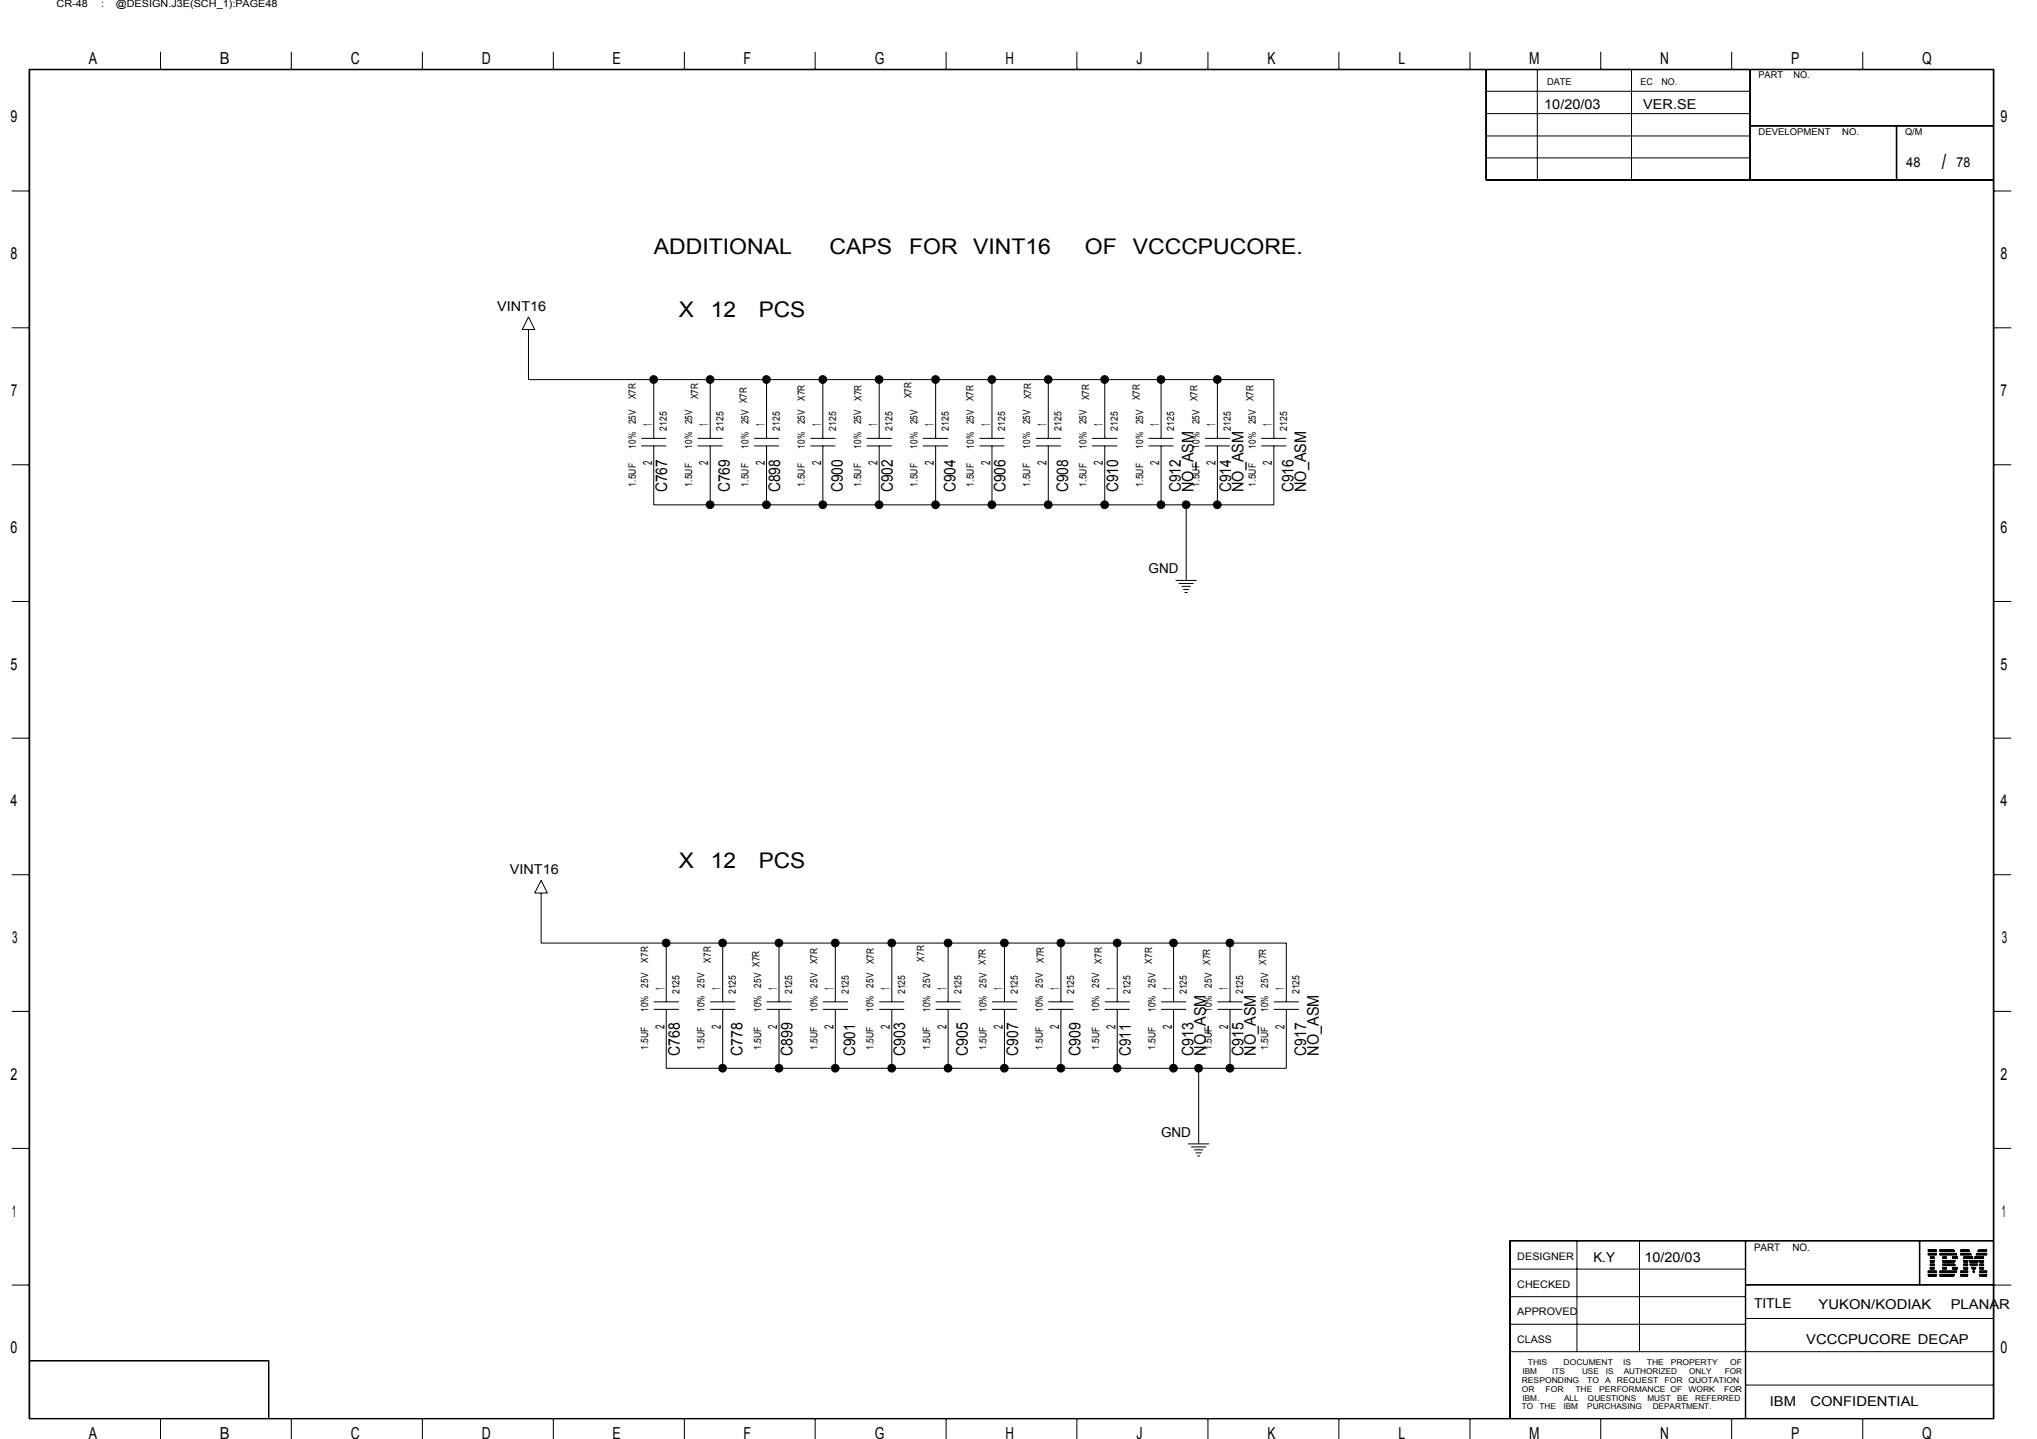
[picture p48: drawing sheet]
<svg xmlns="http://www.w3.org/2000/svg" width="297mm" height="210mm" viewBox="0 0 297 210" stroke-linecap="round" stroke-linejoin="round" font-family="sans-serif">
<defs><g id="words">
<g font-size="3.1">
<text x="283.2" y="24.6">/</text>
<text x="95.3" y="37.1">ADDITIONAL</text>
<text x="120.9" y="37.1">CAPS</text>
<text x="132.6" y="37.1">FOR</text>
<text x="141.9" y="37.1">VINT16</text>
<text x="158.2" y="37.1">OF</text>
<text x="165.2" y="37.1">VCCCPUCORE.</text>
<text x="99" y="46.2">X</text>
<text x="103.6" y="46.2">12</text>
<text x="110.6" y="46.2">PCS</text>
<text x="99" y="126.6">X</text>
<text x="103.6" y="126.6">12</text>
<text x="110.6" y="126.6">PCS</text>
</g>
<g font-size="2.4">
<text x="13" y="9.4">A</text>
<text x="32" y="9.4">B</text>
<text x="51.2" y="9.4">C</text>
<text x="70.2" y="9.4">D</text>
<text x="89.3" y="9.4">E</text>
<text x="108.4" y="9.4">F</text>
<text x="127.5" y="9.4">G</text>
<text x="146.6" y="9.4">H</text>
<text x="165.7" y="9.4">J</text>
<text x="184.8" y="9.4">K</text>
<text x="203.9" y="9.4">L</text>
<text x="223" y="9.4">M</text>
<text x="242.1" y="9.4">N</text>
<text x="261.2" y="9.4">P</text>
<text x="280.3" y="9.4">Q</text>
<text x="1.5" y="17.9">9</text>
<text x="291.7" y="17.9">9</text>
<text x="1.5" y="37.8">8</text>
<text x="291.7" y="37.8">8</text>
<text x="1.6" y="57.8">7</text>
<text x="291.7" y="57.8">7</text>
<text x="1.5" y="77.7">6</text>
<text x="291.7" y="77.7">6</text>
<text x="1.5" y="97.7">5</text>
<text x="291.7" y="97.7">5</text>
<text x="1.5" y="117.6">4</text>
<text x="291.7" y="117.6">4</text>
<text x="1.8" y="137.5">3</text>
<text x="291.9" y="137.5">3</text>
<text x="1.5" y="157.5">2</text>
<text x="291.7" y="157.5">2</text>
<text x="1.8" y="177.5">1</text>
<text x="291.9" y="177.5">1</text>
<text x="1.5" y="197.4">0</text>
<text x="291.7" y="197.4">0</text>
<text x="13" y="209.9">A</text>
<text x="32" y="209.9">B</text>
<text x="51.2" y="209.9">C</text>
<text x="70.2" y="209.9">D</text>
<text x="89.3" y="209.9">E</text>
<text x="108.4" y="209.9">F</text>
<text x="127.5" y="209.9">G</text>
<text x="146.6" y="209.9">H</text>
<text x="165.7" y="209.9">J</text>
<text x="184.8" y="209.9">K</text>
<text x="203.9" y="209.9">L</text>
<text x="223" y="209.9">M</text>
<text x="242.1" y="209.9">N</text>
<text x="261.2" y="209.9">P</text>
<text x="280.3" y="209.9">Q</text>
</g>
<g font-size="2.3">
<text x="97.3" y="71.8" transform="rotate(-90 97.3 71.8)">C767</text>
<text x="106.4" y="71.8" transform="rotate(-90 106.4 71.8)">C769</text>
<text x="113.7" y="71.8" transform="rotate(-90 113.7 71.8)">C898</text>
<text x="122.9" y="71.8" transform="rotate(-90 122.9 71.8)">C900</text>
<text x="130.2" y="71.8" transform="rotate(-90 130.2 71.8)">C902</text>
<text x="139.3" y="71.8" transform="rotate(-90 139.3 71.8)">C904</text>
<text x="146.6" y="71.8" transform="rotate(-90 146.6 71.8)">C906</text>
<text x="155.8" y="71.8" transform="rotate(-90 155.8 71.8)">C908</text>
<text x="163.1" y="71.8" transform="rotate(-90 163.1 71.8)">C910</text>
<text x="172.2" y="71.8" transform="rotate(-90 172.2 71.8)">C912</text>
<text x="174" y="71.8" transform="rotate(-90 174 71.8)">NO_ASM</text>
<text x="179.5" y="71.8" transform="rotate(-90 179.5 71.8)">C914</text>
<text x="181.3" y="71.8" transform="rotate(-90 181.3 71.8)">NO_ASM</text>
<text x="188.6" y="71.8" transform="rotate(-90 188.6 71.8)">C916</text>
<text x="190.5" y="71.8" transform="rotate(-90 190.5 71.8)">NO_ASM</text>
<text x="99.1" y="154" transform="rotate(-90 99.1 154)">C768</text>
<text x="108.3" y="154" transform="rotate(-90 108.3 154)">C778</text>
<text x="115.6" y="154" transform="rotate(-90 115.6 154)">C899</text>
<text x="124.7" y="154" transform="rotate(-90 124.7 154)">C901</text>
<text x="132" y="154" transform="rotate(-90 132 154)">C903</text>
<text x="141.1" y="154" transform="rotate(-90 141.1 154)">C905</text>
<text x="148.5" y="154" transform="rotate(-90 148.5 154)">C907</text>
<text x="157.6" y="154" transform="rotate(-90 157.6 154)">C909</text>
<text x="164.9" y="154" transform="rotate(-90 164.9 154)">C911</text>
<text x="174" y="154" transform="rotate(-90 174 154)">C913</text>
<text x="175.8" y="154" transform="rotate(-90 175.8 154)">NO_ASM</text>
<text x="181.3" y="154" transform="rotate(-90 181.3 154)">C915</text>
<text x="183.2" y="154" transform="rotate(-90 183.2 154)">NO_ASM</text>
<text x="190.5" y="154" transform="rotate(-90 190.5 154)">C917</text>
<text x="192.3" y="154" transform="rotate(-90 192.3 154)">NO_ASM</text>
</g>
<g font-size="2">
<text x="225.2" y="15.9">10/20/03</text>
<text x="239.6" y="15.9">VER.SE</text>
<text x="278" y="24.3">48</text>
<text x="285.3" y="24.3">78</text>
<text x="72.5" y="45.3">VINT16</text>
<text x="167.5" y="83.7">GND</text>
<text x="74.3" y="127.5">VINT16</text>
<text x="169.3" y="165.8">GND</text>
<text x="232.3" y="184.1">K.Y</text>
<text x="239.8" y="184.1">10/20/03</text>
<text x="255.8" y="190.8">TITLE</text>
<text x="265.2" y="190.9">YUKON/KODIAK</text>
<text x="284.5" y="190.9">PLANAR</text>
<text x="263.4" y="196">VCCCPUCORE DECAP</text>
<text x="258.1" y="205.1">IBM</text>
<text x="264" y="205.1">CONFIDENTIAL</text>
</g>
<g font-size="1.8">
<text x="95.1" y="62.2" transform="rotate(-90 95.1 62.2)">1</text>
<text x="103.3" y="62.2" transform="rotate(-90 103.3 62.2)">1</text>
<text x="111.5" y="62.2" transform="rotate(-90 111.5 62.2)">1</text>
<text x="119.7" y="62.2" transform="rotate(-90 119.7 62.2)">1</text>
<text x="127.9" y="62.2" transform="rotate(-90 127.9 62.2)">1</text>
<text x="136.2" y="62.2" transform="rotate(-90 136.2 62.2)">1</text>
<text x="144.4" y="62.2" transform="rotate(-90 144.4 62.2)">1</text>
<text x="152.6" y="62.2" transform="rotate(-90 152.6 62.2)">1</text>
<text x="160.8" y="62.2" transform="rotate(-90 160.8 62.2)">1</text>
<text x="169.1" y="62.2" transform="rotate(-90 169.1 62.2)">1</text>
<text x="177.3" y="62.2" transform="rotate(-90 177.3 62.2)">1</text>
<text x="185.5" y="62.2" transform="rotate(-90 185.5 62.2)">1</text>
<text x="95.1" y="67.9" transform="rotate(-90 95.1 67.9)">2</text>
<text x="103.3" y="67.9" transform="rotate(-90 103.3 67.9)">2</text>
<text x="111.5" y="67.9" transform="rotate(-90 111.5 67.9)">2</text>
<text x="119.7" y="67.9" transform="rotate(-90 119.7 67.9)">2</text>
<text x="127.9" y="67.9" transform="rotate(-90 127.9 67.9)">2</text>
<text x="136.2" y="67.9" transform="rotate(-90 136.2 67.9)">2</text>
<text x="144.4" y="67.9" transform="rotate(-90 144.4 67.9)">2</text>
<text x="152.6" y="67.9" transform="rotate(-90 152.6 67.9)">2</text>
<text x="160.8" y="67.9" transform="rotate(-90 160.8 67.9)">2</text>
<text x="169.1" y="67.9" transform="rotate(-90 169.1 67.9)">2</text>
<text x="177.3" y="67.9" transform="rotate(-90 177.3 67.9)">2</text>
<text x="185.5" y="67.9" transform="rotate(-90 185.5 67.9)">2</text>
<text x="96.9" y="144.4" transform="rotate(-90 96.9 144.4)">1</text>
<text x="105.1" y="144.4" transform="rotate(-90 105.1 144.4)">1</text>
<text x="113.3" y="144.4" transform="rotate(-90 113.3 144.4)">1</text>
<text x="121.6" y="144.4" transform="rotate(-90 121.6 144.4)">1</text>
<text x="129.8" y="144.4" transform="rotate(-90 129.8 144.4)">1</text>
<text x="138" y="144.4" transform="rotate(-90 138 144.4)">1</text>
<text x="146.2" y="144.4" transform="rotate(-90 146.2 144.4)">1</text>
<text x="154.4" y="144.4" transform="rotate(-90 154.4 144.4)">1</text>
<text x="162.7" y="144.4" transform="rotate(-90 162.7 144.4)">1</text>
<text x="170.9" y="144.4" transform="rotate(-90 170.9 144.4)">1</text>
<text x="179.1" y="144.4" transform="rotate(-90 179.1 144.4)">1</text>
<text x="187.3" y="144.4" transform="rotate(-90 187.3 144.4)">1</text>
<text x="96.9" y="150.1" transform="rotate(-90 96.9 150.1)">2</text>
<text x="105.1" y="150.1" transform="rotate(-90 105.1 150.1)">2</text>
<text x="113.3" y="150.1" transform="rotate(-90 113.3 150.1)">2</text>
<text x="121.6" y="150.1" transform="rotate(-90 121.6 150.1)">2</text>
<text x="129.8" y="150.1" transform="rotate(-90 129.8 150.1)">2</text>
<text x="138" y="150.1" transform="rotate(-90 138 150.1)">2</text>
<text x="146.2" y="150.1" transform="rotate(-90 146.2 150.1)">2</text>
<text x="154.4" y="150.1" transform="rotate(-90 154.4 150.1)">2</text>
<text x="162.7" y="150.1" transform="rotate(-90 162.7 150.1)">2</text>
<text x="170.9" y="150.1" transform="rotate(-90 170.9 150.1)">2</text>
<text x="179.1" y="150.1" transform="rotate(-90 179.1 150.1)">2</text>
<text x="187.3" y="150.1" transform="rotate(-90 187.3 150.1)">2</text>
</g>
<g font-size="1.5">
<text x="8.3" y="1">CR-48</text>
<text x="14.7" y="1">:</text>
<text x="16.9" y="1">@DESIGN.J3E(SCH_1):PAGE48</text>
<text x="92.7" y="58.2" transform="rotate(-90 92.7 58.2)">X7R</text>
<text x="101.8" y="58.2" transform="rotate(-90 101.8 58.2)">X7R</text>
<text x="117.4" y="58.5" transform="rotate(-90 117.4 58.5)">X7R</text>
<text x="125.6" y="58.5" transform="rotate(-90 125.6 58.5)">X7R</text>
<text x="132.9" y="58.1" transform="rotate(-90 132.9 58.1)">X7R</text>
<text x="141.9" y="58.5" transform="rotate(-90 141.9 58.5)">X7R</text>
<text x="150.4" y="58.3" transform="rotate(-90 150.4 58.3)">X7R</text>
<text x="158.8" y="58.4" transform="rotate(-90 158.8 58.4)">X7R</text>
<text x="166.2" y="58.4" transform="rotate(-90 166.2 58.4)">X7R</text>
<text x="174.6" y="58.5" transform="rotate(-90 174.6 58.5)">X7R</text>
<text x="182.8" y="58.5" transform="rotate(-90 182.8 58.5)">X7R</text>
<text x="92.7" y="65.4" transform="rotate(-90 92.7 65.4)">10%</text>
<text x="92.7" y="61.9" transform="rotate(-90 92.7 61.9)">25V</text>
<text x="97.3" y="62.8" transform="rotate(-90 97.3 62.8)">2125</text>
<text x="100.9" y="65.4" transform="rotate(-90 100.9 65.4)">10%</text>
<text x="100.9" y="61.9" transform="rotate(-90 100.9 61.9)">25V</text>
<text x="105.5" y="62.8" transform="rotate(-90 105.5 62.8)">2125</text>
<text x="109.1" y="65.4" transform="rotate(-90 109.1 65.4)">10%</text>
<text x="109.1" y="61.9" transform="rotate(-90 109.1 61.9)">25V X7R</text>
<text x="113.7" y="62.8" transform="rotate(-90 113.7 62.8)">2125</text>
<text x="117.4" y="65.4" transform="rotate(-90 117.4 65.4)">10%</text>
<text x="117.4" y="61.9" transform="rotate(-90 117.4 61.9)">25V</text>
<text x="121.9" y="62.8" transform="rotate(-90 121.9 62.8)">2125</text>
<text x="125.6" y="65.4" transform="rotate(-90 125.6 65.4)">10%</text>
<text x="125.6" y="61.9" transform="rotate(-90 125.6 61.9)">25V</text>
<text x="130.2" y="62.8" transform="rotate(-90 130.2 62.8)">2125</text>
<text x="133.8" y="65.4" transform="rotate(-90 133.8 65.4)">10%</text>
<text x="133.8" y="61.9" transform="rotate(-90 133.8 61.9)">25V</text>
<text x="138.4" y="62.8" transform="rotate(-90 138.4 62.8)">2125</text>
<text x="142" y="65.4" transform="rotate(-90 142 65.4)">10%</text>
<text x="142" y="61.9" transform="rotate(-90 142 61.9)">25V</text>
<text x="146.6" y="62.8" transform="rotate(-90 146.6 62.8)">2125</text>
<text x="150.2" y="65.4" transform="rotate(-90 150.2 65.4)">10%</text>
<text x="150.2" y="61.9" transform="rotate(-90 150.2 61.9)">25V</text>
<text x="154.8" y="62.8" transform="rotate(-90 154.8 62.8)">2125</text>
<text x="158.5" y="65.4" transform="rotate(-90 158.5 65.4)">10%</text>
<text x="158.5" y="61.9" transform="rotate(-90 158.5 61.9)">25V</text>
<text x="163" y="62.8" transform="rotate(-90 163 62.8)">2125</text>
<text x="166.7" y="65.4" transform="rotate(-90 166.7 65.4)">10%</text>
<text x="166.7" y="61.9" transform="rotate(-90 166.7 61.9)">25V</text>
<text x="171.2" y="62.8" transform="rotate(-90 171.2 62.8)">2125</text>
<text x="174.9" y="65.4" transform="rotate(-90 174.9 65.4)">10%</text>
<text x="174.9" y="61.9" transform="rotate(-90 174.9 61.9)">25V</text>
<text x="179.5" y="62.8" transform="rotate(-90 179.5 62.8)">2125</text>
<text x="183.1" y="65.4" transform="rotate(-90 183.1 65.4)">10%</text>
<text x="183.1" y="61.9" transform="rotate(-90 183.1 61.9)">25V</text>
<text x="187.7" y="62.8" transform="rotate(-90 187.7 62.8)">2125</text>
<text x="92.7" y="71" transform="rotate(-90 92.7 71)">1.5UF</text>
<text x="100.9" y="71" transform="rotate(-90 100.9 71)">1.5UF</text>
<text x="109.1" y="71" transform="rotate(-90 109.1 71)">1.5UF</text>
<text x="117.4" y="71" transform="rotate(-90 117.4 71)">1.5UF</text>
<text x="125.6" y="71" transform="rotate(-90 125.6 71)">1.5UF</text>
<text x="133.8" y="71" transform="rotate(-90 133.8 71)">1.5UF</text>
<text x="142" y="71" transform="rotate(-90 142 71)">1.5UF</text>
<text x="150.2" y="71" transform="rotate(-90 150.2 71)">1.5UF</text>
<text x="158.5" y="71" transform="rotate(-90 158.5 71)">1.5UF</text>
<text x="166.7" y="71" transform="rotate(-90 166.7 71)">1.5UF</text>
<text x="174.9" y="71" transform="rotate(-90 174.9 71)">1.5UF</text>
<text x="183.1" y="71" transform="rotate(-90 183.1 71)">1.5UF</text>
<text x="94.5" y="140.4" transform="rotate(-90 94.5 140.4)">X7R</text>
<text x="103.7" y="140.4" transform="rotate(-90 103.7 140.4)">X7R</text>
<text x="119.2" y="140.7" transform="rotate(-90 119.2 140.7)">X7R</text>
<text x="127.4" y="140.7" transform="rotate(-90 127.4 140.7)">X7R</text>
<text x="134.7" y="140.3" transform="rotate(-90 134.7 140.3)">X7R</text>
<text x="143.8" y="140.7" transform="rotate(-90 143.8 140.7)">X7R</text>
<text x="152.2" y="140.4" transform="rotate(-90 152.2 140.4)">X7R</text>
<text x="160.7" y="140.5" transform="rotate(-90 160.7 140.5)">X7R</text>
<text x="168" y="140.5" transform="rotate(-90 168 140.5)">X7R</text>
<text x="176.5" y="140.7" transform="rotate(-90 176.5 140.7)">X7R</text>
<text x="184.6" y="140.7" transform="rotate(-90 184.6 140.7)">X7R</text>
<text x="94.5" y="147.6" transform="rotate(-90 94.5 147.6)">10%</text>
<text x="94.5" y="144.1" transform="rotate(-90 94.5 144.1)">25V</text>
<text x="99.1" y="145" transform="rotate(-90 99.1 145)">2125</text>
<text x="102.7" y="147.6" transform="rotate(-90 102.7 147.6)">10%</text>
<text x="102.7" y="144.1" transform="rotate(-90 102.7 144.1)">25V</text>
<text x="107.3" y="145" transform="rotate(-90 107.3 145)">2125</text>
<text x="111" y="147.6" transform="rotate(-90 111 147.6)">10%</text>
<text x="111" y="144.1" transform="rotate(-90 111 144.1)">25V X7R</text>
<text x="115.5" y="145" transform="rotate(-90 115.5 145)">2125</text>
<text x="119.2" y="147.6" transform="rotate(-90 119.2 147.6)">10%</text>
<text x="119.2" y="144.1" transform="rotate(-90 119.2 144.1)">25V</text>
<text x="123.8" y="145" transform="rotate(-90 123.8 145)">2125</text>
<text x="127.4" y="147.6" transform="rotate(-90 127.4 147.6)">10%</text>
<text x="127.4" y="144.1" transform="rotate(-90 127.4 144.1)">25V</text>
<text x="132" y="145" transform="rotate(-90 132 145)">2125</text>
<text x="135.6" y="147.6" transform="rotate(-90 135.6 147.6)">10%</text>
<text x="135.6" y="144.1" transform="rotate(-90 135.6 144.1)">25V</text>
<text x="140.2" y="145" transform="rotate(-90 140.2 145)">2125</text>
<text x="143.8" y="147.6" transform="rotate(-90 143.8 147.6)">10%</text>
<text x="143.8" y="144.1" transform="rotate(-90 143.8 144.1)">25V</text>
<text x="148.4" y="145" transform="rotate(-90 148.4 145)">2125</text>
<text x="152.1" y="147.6" transform="rotate(-90 152.1 147.6)">10%</text>
<text x="152.1" y="144.1" transform="rotate(-90 152.1 144.1)">25V</text>
<text x="156.6" y="145" transform="rotate(-90 156.6 145)">2125</text>
<text x="160.3" y="147.6" transform="rotate(-90 160.3 147.6)">10%</text>
<text x="160.3" y="144.1" transform="rotate(-90 160.3 144.1)">25V</text>
<text x="164.8" y="145" transform="rotate(-90 164.8 145)">2125</text>
<text x="168.5" y="147.6" transform="rotate(-90 168.5 147.6)">10%</text>
<text x="168.5" y="144.1" transform="rotate(-90 168.5 144.1)">25V</text>
<text x="173.1" y="145" transform="rotate(-90 173.1 145)">2125</text>
<text x="176.7" y="147.6" transform="rotate(-90 176.7 147.6)">10%</text>
<text x="176.7" y="144.1" transform="rotate(-90 176.7 144.1)">25V</text>
<text x="181.3" y="145" transform="rotate(-90 181.3 145)">2125</text>
<text x="184.9" y="147.6" transform="rotate(-90 184.9 147.6)">10%</text>
<text x="184.9" y="144.1" transform="rotate(-90 184.9 144.1)">25V</text>
<text x="189.5" y="145" transform="rotate(-90 189.5 145)">2125</text>
<text x="94.5" y="153.2" transform="rotate(-90 94.5 153.2)">1.5UF</text>
<text x="102.7" y="153.2" transform="rotate(-90 102.7 153.2)">1.5UF</text>
<text x="111" y="153.2" transform="rotate(-90 111 153.2)">1.5UF</text>
<text x="119.2" y="153.2" transform="rotate(-90 119.2 153.2)">1.5UF</text>
<text x="127.4" y="153.2" transform="rotate(-90 127.4 153.2)">1.5UF</text>
<text x="135.6" y="153.2" transform="rotate(-90 135.6 153.2)">1.5UF</text>
<text x="143.8" y="153.2" transform="rotate(-90 143.8 153.2)">1.5UF</text>
<text x="152.1" y="153.2" transform="rotate(-90 152.1 153.2)">1.5UF</text>
<text x="160.3" y="153.2" transform="rotate(-90 160.3 153.2)">1.5UF</text>
<text x="168.5" y="153.2" transform="rotate(-90 168.5 153.2)">1.5UF</text>
<text x="176.7" y="153.2" transform="rotate(-90 176.7 153.2)">1.5UF</text>
<text x="184.9" y="153.2" transform="rotate(-90 184.9 153.2)">1.5UF</text>
<text x="221.3" y="183.8">DESIGNER</text>
<text x="255.8" y="182.5">PART</text>
<text x="261.4" y="182.5">NO.</text>
<text x="221.3" y="191.9">APPROVED</text>
<text x="221.3" y="187.8">CHECKED</text>
<text x="221.3" y="195.9">CLASS</text>
</g>
<g font-size="1.4">
<text x="256.4" y="11.4">PART</text>
<text x="261.5" y="11.4">NO.</text>
<text x="225.6" y="12.4">DATE</text>
<text x="239.2" y="12.4">EC</text>
<text x="242.3" y="12.4">NO.</text>
<text x="256.4" y="19.7">DEVELOPMENT</text>
<text x="268.6" y="19.7">NO.</text>
<text x="277.8" y="19.7">Q/M</text>
</g>
<g font-size="1.2">
<text x="221.9" y="203">OR</text>
<text x="221.9" y="201.7">RESPONDING</text>
<text x="222" y="200.4">IBM</text>
<text x="222.8" y="199.1">THIS</text>
<text x="225.4" y="203">FOR</text>
<text x="226.4" y="200.4">ITS</text>
<text x="228" y="199.1">DOCUMENT</text>
<text x="229.7" y="203">THE</text>
<text x="230.7" y="200.4">USE</text>
<text x="231.5" y="201.7">TO</text>
<text x="233.2" y="203">PERFORMANCE OF</text>
<text x="234.1" y="201.7">A</text>
<text x="234.2" y="200.4">IS</text>
<text x="235.8" y="201.7">REQUEST</text>
<text x="236.7" y="199.1">IS</text>
<text x="236.8" y="200.4">AUTHORIZED</text>
<text x="240.2" y="199.1">THE</text>
<text x="242.7" y="201.7">FOR</text>
<text x="243.6" y="199.1">PROPERTY</text>
<text x="246.2" y="203">WORK</text>
<text x="246.2" y="201.7">QUOTATION</text>
<text x="246.3" y="200.4">ONLY</text>
<text x="251.4" y="203">FOR</text>
<text x="251.5" y="200.4">FOR</text>
<text x="252.3" y="199.1">OF</text>
<text x="221.9" y="205.6">TO</text>
<text x="222" y="204.3">IBM.</text>
<text x="224.5" y="205.6">THE</text>
<text x="228" y="205.6">IBM</text>
<text x="228.1" y="204.3">ALL</text>
<text x="231.5" y="205.6">PURCHASING</text>
<text x="231.6" y="204.3">QUESTIONS</text>
<text x="240.2" y="204.3">MUST</text>
<text x="241" y="205.6">DEPARTMENT.</text>
<text x="244.6" y="204.3">BE</text>
<text x="247.2" y="204.3">REFERRED</text>
</g>
</g></defs>
<g fill="none" stroke="#000" stroke-width=".15">
<path d="M4.2 10.1h286.6v196.9h-286.6zM4.3 10.2h286.4v196.7h-286.4zM23.4 7.6v2.5M42.5 7.6v2.5M61.6 7.6v2.5M80.7 7.6v2.5M99.8 7.6v2.5M118.9 7.6v2.5M138 7.6v2.5M157 7.6v2.5M176.1 7.6v2.5M195.2 7.6v2.5"/>
<path d="M214.4 7.6v2.5M216.7 10.1v16.2h74.1M216.7 19.8h38.5M216.7 16.6h38.5M216.7 13.3h38.5M216.7 10.1v16.2M224.2 10.1v16.2M233.4 7.6v2.5M237.9 10.1v16.2M252.5 7.6v2.5M255.2 10.1v16.2M255.2 18.4h35.6"/>
<path d="M255.2 18.3h35.6M271.6 7.6v2.5M276.5 18.4v7.9M276.6 18.4v7.9M1.7 27.9h2.5M216.7 26.2h74.1M216.7 23h38.5M290.8 27.9h2.5M1.7 47.8h2.5M77.1 48.1v7.3h108.7v8.5M77.1 46.2l.9 1.9h-1.8zM95.3 55.4v8.5"/>
<path d="M103.6 55.4v8.5M111.8 55.4v8.5M120 55.4v8.5M128.2 55.4v8.5M136.4 55.4v8.5M144.6 55.4v8.5M152.9 55.4v8.5M161.1 55.4v8.5M169.3 55.4v8.5M177.5 55.4v8.5M290.8 47.8h2.5M1.7 67.8h2.5"/>
<path d="M93.5 63.9h3.7M93.5 65h3.7M95.3 65v8.6h90.5v-8.6M101.7 63.9h3.7M101.7 65h3.7M103.6 65v8.6M110 63.9h3.6M110 65h3.6M111.8 65v8.6M118.2 63.9h3.6M118.2 65h3.6M120 65v8.6"/>
<path d="M126.4 63.9h3.6M126.4 65h3.6M128.2 65v8.6M134.6 63.9h3.7M134.6 65h3.7M136.4 65v8.6M142.8 63.9h3.7M142.8 65h3.7M144.6 65v8.6M151 63.9h3.7M151 65h3.7M152.9 65v8.6"/>
<path d="M159.3 63.9h3.6M159.3 65h3.6M161.1 65v8.6M167.5 63.9h3.6M167.5 65h3.6M169.3 65v8.6M173 73.6v11M175.7 63.9h3.7M175.7 65h3.7M177.5 65v8.6M183.9 63.9h3.7M183.9 65h3.7"/>
<path d="M290.8 67.8h2.5M1.7 87.7h2.5M171.4 84.7h3.1M171.9 85.1h2.1M172.3 85.5h1.3M172.5 86h.9M172.7 86.4h.5M290.8 87.7h2.5M1.7 107.7h2.5M290.8 107.7h2.5M1.7 127.6h2.5M78.9 130.3v7.3h108.7v8.5"/>
<path d="M78.9 128.4l.9 1.9h-1.8zM97.2 137.6v8.5M105.4 137.6v8.5M113.6 137.6v8.5M121.8 137.6v8.5M130 137.6v8.5M138.3 137.6v8.5M146.5 137.6v8.5M154.7 137.6v8.5M162.9 137.6v8.5M171.1 137.6v8.5M179.4 137.6v8.5"/>
<path d="M290.8 127.6h2.5M1.7 147.5h2.5M95.3 146.1h3.7M95.3 147.2h3.7M97.2 147.2v8.6h90.4v-8.6M103.6 146.1h3.6M103.6 147.2h3.6M105.4 147.2v8.6M111.8 146.1h3.6M111.8 147.2h3.6M113.6 147.2v8.6M120 146.1h3.7"/>
<path d="M120 147.2h3.7M121.8 147.2v8.6M128.2 146.1h3.7M128.2 147.2h3.7M130 147.2v8.6M136.4 146.1h3.7M136.4 147.2h3.7M138.3 147.2v8.6M144.6 146.1h3.7M144.6 147.2h3.7M146.5 147.2v8.6M152.9 146.1h3.6"/>
<path d="M152.9 147.2h3.6M154.7 147.2v8.6M161.1 146.1h3.6M161.1 147.2h3.6M162.9 147.2v8.6M169.3 146.1h3.7M169.3 147.2h3.7M171.1 147.2v8.6M174.8 155.8v11M177.5 146.1h3.7M177.5 147.2h3.7M179.4 147.2v8.6"/>
<path d="M185.8 146.1h3.6M185.8 147.2h3.6M290.8 147.5h2.5M1.7 167.5h2.5M173.2 166.9h3.1M173.7 167.3h2.2M174.1 167.7h1.3M174.3 168.2h.9M174.6 168.6h.4M290.8 167.5h2.5M1.7 187.5h2.5M4.2 198.5h35v8.4"/>
<path d="M4.2 198.5h35M39.2 198.5v8.4M220.2 185.1h34.3M220.2 181h70.6M220.2 197.2h70.6M220.2 193.2h34.3M220.2 189.1h34.3M220.2 181v25.9M230 181v16.2M239.1 181v16.2M254.5 181v25.9M254.5 192.3h36.3"/>
<path d="M254.5 187.4h36.3M254.5 187.5h38.8M254.6 181v25.9M279.9 181v6.5M280 181v6.5M281.1 182.3l1.3 .1zM281.1 182.4l1.3 .1zM281.1 182.5l1.3 .1zM281.1 182.8l1.3 .1zM281.1 182.9l1.3 .1zM281.1 183l1.3 .1zM281.1 185.4h1.3z"/>
<path d="M281.1 185.5h1.3v.1h-1.3zM281.1 185.9h1.3v.1h-1.3zM281.1 186.1h1.3zM281.1 185.6h1.3M281.1 186h1.3M281.4 183.3l.7 .1zM281.4 183.5h.7zM281.4 183.6h.7zM281.4 183.9h.7zM281.4 184h.7zM281.4 184.1h.7zM281.4 184.4h.7z"/>
<path d="M281.4 184.5h.7zM281.4 184.6h.7zM281.4 184.9h.7zM281.4 185h.7zM281.4 185.1h.7zM282.8 182.3l2.1 .1zM282.8 186.1h2.1zM282.8 182.4l2.2 .1zM282.8 182.5l2.2 .1zM282.8 182.8l2.5 .1zM282.8 182.9l2.5 .1zM282.8 183l2.6 .1z"/>
<path d="M282.8 185.4h2.6zM282.8 185.6h2.5v-.1h-2.5v.1h2.5h-2.5M282.8 186h2.2v-.1h-2.2v.1h2.2h-2.2M283.2 184.1h1.8zM283.2 184.4h1.8zM283.2 183.9h2zM283.2 184.6h2zM283.2 183.3l.7 .1zM283.2 183.5h.7zM283.2 183.6h.7zM283.2 184h1.9zM283.2 184.5h1.9z"/>
<path d="M283.2 184.9h.7zM283.2 185h.7zM283.2 185.1h.7zM284.7 183.3l.8 .1zM284.7 183.5h.8zM284.7 185h.8zM284.7 185.1h.8zM284.7 183.6h.7zM284.7 184.9h.7zM285.9 185.4h1.1zM285.9 185.5h1.1v.1h-1.1zM285.9 185.9h1.1v.1h-1.1z"/>
<path d="M285.9 186.1h1.1zM285.9 182.3l1.3 .1zM285.9 182.4l1.3 .1zM285.9 182.5l1.3 .1zM285.9 182.8l1.5 .1zM285.9 182.9l1.5 .1zM285.9 183l1.6 .1zM285.9 185.6h1.1M285.9 186h1.1M286.3 183.9h.7zM286.3 184h.7zM286.3 184.1h.7z"/>
<path d="M286.3 184.4h.7zM286.3 184.5h.7zM286.3 184.6h.7zM286.3 184.9h.7zM286.3 185h.7zM286.3 185.1h.7zM286.3 183.6h1.4zM286.3 183.5h1.4zM286.3 183.3l1.4 .1zM287.1 183.9h1.4zM287.1 184h1.4zM287.2 184.1h1.3z"/>
<path d="M287.2 184.4h1.2zM287.3 184.5h1zM287.3 184.6h1zM287.5 184.9h.6zM287.5 185h.6zM287.6 185.1h.5zM287.7 185.4h.2zM287.7 185.5h.2v.1h-.2zM287.7 185.6h.2zM287.9 183.6h1.4zM287.9 183.3l1.4 .1zM287.9 183.5h1.4z"/>
<path d="M288.1 183l1.6 .1zM288.2 182.8l1.5 .1zM288.2 182.9l1.5 .1zM288.4 182.4l1.3 .1zM288.4 182.5l1.3 .1zM288.5 182.3l1.2 .1zM288.6 185.4h1.1zM288.6 185.5h1.1v.1h-1.1zM288.6 185.9h1.1v.1h-1.1zM288.6 186.1h1.1zM288.6 183.9h.7zM288.6 184h.7z"/>
<path d="M288.6 184.1h.7zM288.6 184.4h.7zM288.6 184.5h.7zM288.6 184.6h.7zM288.6 184.9h.7zM288.6 185h.7zM288.6 185.1h.7zM288.6 185.6h1.1M288.6 186h1.1M290.8 181h-70.6v25.9M23.4 206.9v3M42.5 206.9v3"/>
<path d="M61.6 206.9v3M80.7 206.9v3M99.8 206.9v3M118.9 206.9v3M138 206.9v3M157 206.9v3M176.1 206.9v3M195.2 206.9v3M214.4 206.9v3M233.4 206.9v3M252.5 206.9v3M254.5 202h36.3"/>
<path d="M271.6 206.9v3"/>
</g>
<g fill="#000" stroke="#000" stroke-width=".15">
<circle cx="95.3" cy="55.4" r=".57"/>
<circle cx="103.5" cy="55.4" r=".57"/>
<circle cx="111.8" cy="55.4" r=".57"/>
<circle cx="120" cy="55.4" r=".57"/>
<circle cx="128.2" cy="55.4" r=".57"/>
<circle cx="136.4" cy="55.4" r=".57"/>
<circle cx="144.6" cy="55.4" r=".57"/>
<circle cx="152.8" cy="55.4" r=".57"/>
<circle cx="161.1" cy="55.4" r=".57"/>
<circle cx="169.3" cy="55.4" r=".57"/>
<circle cx="177.5" cy="55.4" r=".57"/>
<circle cx="103.5" cy="73.6" r=".57"/>
<circle cx="111.8" cy="73.6" r=".57"/>
<circle cx="120" cy="73.6" r=".57"/>
<circle cx="128.2" cy="73.6" r=".57"/>
<circle cx="136.4" cy="73.6" r=".57"/>
<circle cx="144.6" cy="73.6" r=".57"/>
<circle cx="152.8" cy="73.6" r=".57"/>
<circle cx="161.1" cy="73.6" r=".57"/>
<circle cx="169.3" cy="73.6" r=".57"/>
<circle cx="173" cy="73.6" r=".57"/>
<circle cx="177.5" cy="73.6" r=".57"/>
<circle cx="97.1" cy="137.5" r=".57"/>
<circle cx="105.4" cy="137.5" r=".57"/>
<circle cx="113.6" cy="137.5" r=".57"/>
<circle cx="121.8" cy="137.5" r=".57"/>
<circle cx="130" cy="137.5" r=".57"/>
<circle cx="138.2" cy="137.5" r=".57"/>
<circle cx="146.5" cy="137.5" r=".57"/>
<circle cx="154.7" cy="137.5" r=".57"/>
<circle cx="162.9" cy="137.5" r=".57"/>
<circle cx="171.1" cy="137.5" r=".57"/>
<circle cx="179.3" cy="137.5" r=".57"/>
<circle cx="105.4" cy="155.8" r=".57"/>
<circle cx="113.6" cy="155.8" r=".57"/>
<circle cx="121.8" cy="155.8" r=".57"/>
<circle cx="130" cy="155.8" r=".57"/>
<circle cx="138.2" cy="155.8" r=".57"/>
<circle cx="146.5" cy="155.8" r=".57"/>
<circle cx="154.7" cy="155.8" r=".57"/>
<circle cx="162.9" cy="155.8" r=".57"/>
<circle cx="171.1" cy="155.8" r=".57"/>
<circle cx="174.8" cy="155.8" r=".57"/>
<circle cx="179.3" cy="155.8" r=".57"/>
</g>
<use href="#words"/>
</svg>
